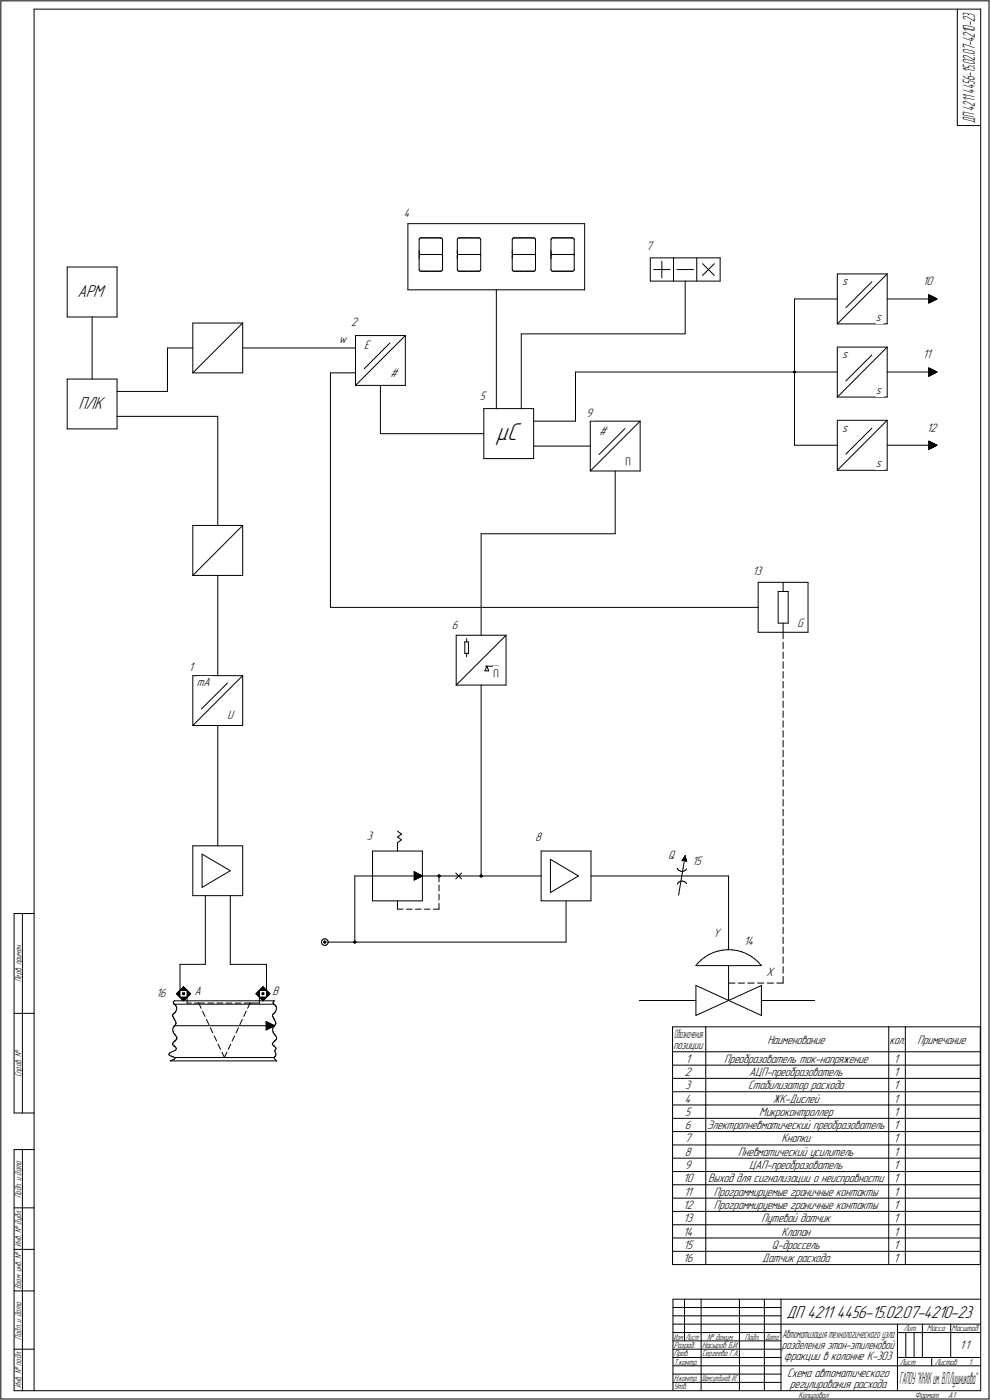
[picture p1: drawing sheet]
<svg xmlns="http://www.w3.org/2000/svg" width="595mm" height="842mm" viewBox="0 0 595 842" stroke-linecap="round" stroke-linejoin="round" font-family="sans-serif">
<defs><g id="words">
<text font-size="15.6" x="298" y="265">μC</text>
<g font-size="10.9">
<text x="47" y="178">АРМ</text>
<text x="47" y="246">ПЛК</text>
<text x="473" y="793">ДП 4211</text>
<text x="503" y="793">4456-15.02.07-4210-23</text>
</g>
<text font-size="10.5" x="586" y="74" transform="rotate(-90 586 74)">ДП42114456-15.02.07-4210-23</text>
<g font-size="10.4">
<text x="541" y="833">Г</text>
<text x="542" y="833">АПОУ&quot;КНХКим.В.П.Лушникова&quot;</text>
</g>
<g font-size="7.8">
<text x="243" y="130">4</text>
<text x="388" y="150">7</text>
<text x="506" y="172">s</text>
<text x="555" y="172">10</text>
<text x="211" y="196">2</text>
<text x="526" y="193">s</text>
<text x="204" y="207">w</text>
<text x="219" y="210">Е</text>
<text x="506" y="216">s</text>
<text x="555" y="216">11</text>
<text x="234" y="227">#</text>
<text x="526" y="237">s</text>
<text x="289" y="241">5</text>
<text x="352" y="251">9</text>
<text x="360" y="262">#</text>
<text x="506" y="260">s</text>
<text x="557" y="260">12</text>
<text x="526" y="281">s</text>
<text x="452" y="346">13</text>
<text x="479" y="377">G</text>
<text x="272" y="379">6</text>
<text x="113" y="403">1</text>
<text x="118" y="413">mA</text>
<text x="136" y="432">U</text>
<text x="221" y="505">3</text>
<text x="322" y="506">8</text>
<text x="402" y="517">Q</text>
<text x="416" y="520">15</text>
<text x="429" y="564">Y</text>
<text x="447" y="568">14</text>
<text x="461" y="587">X</text>
<text x="94" y="600">16</text>
<text x="117" y="598">A</text>
<text x="164" y="598">B</text>
<text x="461" y="628">Наименование</text>
<text x="535" y="628">кол.</text>
<text x="552" y="628">Примечание</text>
<text x="412" y="639">1</text>
<text x="435" y="639">Преобразователь ток-напряжение</text>
<text x="537" y="639">1</text>
<text x="412" y="647">2</text>
<text x="450" y="647">АЦП-преобразователь</text>
<text x="537" y="647">1</text>
<text x="412" y="655">3</text>
<text x="450" y="655">Стабилизатор расхода</text>
<text x="537" y="655">1</text>
<text x="412" y="663">4</text>
<text x="465" y="663">ЖК-Дислей</text>
<text x="537" y="663">1</text>
<text x="412" y="671">5</text>
<text x="456" y="671">Микроконтроллер</text>
<text x="537" y="671">1</text>
<text x="412" y="679">6</text>
<text x="425" y="679">Электропневматический преобразователь</text>
<text x="537" y="679">1</text>
<text x="412" y="687">7</text>
<text x="470" y="687">Кнопки</text>
<text x="537" y="687">1</text>
<text x="412" y="695">8</text>
<text x="444" y="695">Пневматический усилитель</text>
<text x="537" y="695">1</text>
<text x="412" y="703">9</text>
<text x="450" y="703">ЦАП-преобразователь</text>
<text x="537" y="703">1</text>
<text x="411" y="711">10</text>
<text x="426" y="711">Выход для сигнализации о неисправности</text>
<text x="537" y="711">1</text>
<text x="411" y="719">11</text>
<text x="429" y="719">Программируемые граничные контакты</text>
<text x="537" y="719">1</text>
<text x="411" y="727">12</text>
<text x="429" y="727">Программируемые граничные контакты</text>
<text x="537" y="727">1</text>
<text x="411" y="735">13</text>
<text x="458" y="735">Путевой датчик</text>
<text x="537" y="735">1</text>
<text x="411" y="743">14</text>
<text x="470" y="743">Клапан</text>
<text x="537" y="743">1</text>
<text x="411" y="751">15</text>
<text x="464" y="751">Q-дроссель</text>
<text x="537" y="751">1</text>
<text x="411" y="759">16</text>
<text x="458" y="759">Датчик расхода</text>
<text x="537" y="759">1</text>
<text x="577" y="812">1:1</text>
<text x="471" y="818">фракции в колонне К-303</text>
<text x="473" y="828">Схема автоматического</text>
<text x="475" y="835">регулирования расхода</text>
</g>
<g font-size="7.7">
<text x="405" y="631">позиции</text>
<text x="470" y="812">разделения этан-этиленовой</text>
</g>
<g font-size="7.5">
<text x="405" y="624">Обозначения</text>
<text x="470" y="805">Автоматизация технологического узла</text>
</g>
<g font-size="7.3">
<text x="379" y="275" transform="rotate(-180 379 275)">U</text>
<text x="300" y="403" transform="rotate(-180 300 403)">U</text>
</g>
<g font-size="5.4">
<text x="13" y="591" transform="rotate(-90 13 591)">Перв. примен.</text>
<text x="13" y="648" transform="rotate(-90 13 648)">Справ. №</text>
<text x="13" y="721" transform="rotate(-90 13 721)">Подп. и дата</text>
<text x="13" y="750" transform="rotate(-90 13 750)">Инв. № дубл.</text>
<text x="13" y="776" transform="rotate(-90 13 776)">Взам. инв. №</text>
<text x="543" y="801">Лит.</text>
<text x="557" y="801">Масса</text>
<text x="572" y="801">Масштаб</text>
<text x="13" y="806" transform="rotate(-90 13 806)">Подп. и дата</text>
<text x="425" y="806">№ докум.</text>
<text x="448" y="806">Подп.</text>
<text x="405" y="811">Разраб.</text>
<text x="405" y="816">Пров.</text>
<text x="422" y="811">Насыров Б.И.</text>
<text x="422" y="816">Сергеева Г.А.</text>
<text x="405" y="821">Т.контр.</text>
<text x="541" y="821">Лист</text>
<text x="562" y="821">Листов</text>
<text x="582" y="821">1</text>
<text x="405" y="831">Н.контр.</text>
<text x="13" y="835" transform="rotate(-90 13 835)">Инв. № подл.</text>
<text x="405" y="836">Утв.</text>
<text x="480" y="841">Копировал</text>
<text x="550" y="841">Формат</text>
<text x="570" y="841">A1</text>
</g>
<g font-size="5.3">
<text x="405" y="806">Изм.</text>
<text x="412" y="806">Лист</text>
<text x="460" y="806">Дата</text>
<text x="422" y="831">Шамсутдинов И.Г.</text>
</g>
</g></defs>
<g fill="none" stroke="#000" stroke-width=".6">
<path d="M1 1v841zM1 1h594zM20 6v831zM20 6h570zM575 6v70zM590 6v831zM595 1v841zM575 76h15zM245 135h106zM245 135v39zM351 135v39zM252 154v8z"/>
<path d="M252 144v9zM252 154v2zM252 151v2zM252 153h.1M252 144h.1M252 154h.1M252 143h1zM252 143v1zM252 153h14zM252 153h2zM253 143h5zM253 143h12z"/>
<path d="M259 143h6zM265 143h1zM266 143v1zM266 153h.1M266 154h.1M266 144h.1M266 144v9zM266 154v8zM275 154v8zM275 144v9zM275 154v2zM275 151v2z"/>
<path d="M275 153h.1M275 144h.1M275 154h.1M275 143h1zM275 143v1zM275 153h13zM275 153h2zM276 143h5zM276 143h12zM282 143h6zM288 143h.1M288 143l1 1z"/>
<path d="M289 153h.1M288 153h.1M289 154h.1M289 144h.1M289 144v9zM289 154v8zM308 154v8zM308 144v9zM308 154v2zM308 151v2zM308 153h.1M308 144h.1"/>
<path d="M308 154h.1M308 143h1zM308 143v1zM308 153h13zM308 153h2zM309 143h5zM309 143h12zM315 143h6zM321 143h.1M321 143l1 1zM322 153h.1M321 153h.1"/>
<path d="M322 144h.1M322 154h.1M322 144v9zM322 154v8zM331 154v8zM331 144v9zM331 154v2zM331 151v2zM331 153h.1M331 144h.1M331 153h1zM331 154h.1"/>
<path d="M332 143h.1M332 143l-1 1zM332 153h13zM332 153h1zM332 143h6zM332 143h12zM338 143h6zM344 143h1zM345 153h.1M345 143v1zM345 154h.1M345 144h.1"/>
<path d="M345 144v9zM345 154v8zM391 155v14zM391 155h42zM398 157v10zM405 155v14zM419 155v14zM422 159l7 7zM433 155v14zM40 161h30zM40 161v30zM70 161v30z"/>
<path d="M245 174h106zM252 162h.1M252 162v1zM252 163h1zM253 163h12zM253 163h5zM259 163h6zM265 163h1zM266 162v1zM266 162h.1M275 162h.1M275 162v1z"/>
<path d="M275 163h1zM276 163h12zM276 163h5zM282 163h6zM288 163h.1M289 162l-1 1zM289 162h.1M298 174v72zM308 162h.1M308 162v1zM308 163h1zM309 163h12z"/>
<path d="M309 163h5zM315 163h6zM321 163h.1M322 162l-1 1zM322 162h.1M331 162h.1M331 162l1 1zM332 163h.1M332 163h12zM332 163h6zM338 163h6zM344 163h1z"/>
<path d="M345 162v1zM345 162h.1M391 169h42zM393 162h10zM407 162h10zM412 169v32zM422 166l7-7zM478 180v66zM478 180h25zM503 165h30zM503 165v30zM533 165v30z"/>
<path d="M533 165l-30 30zM533 180h25zM558 177v5zM558 177l5 3zM40 191h30zM55 191v37zM116 194h30zM116 194v30zM146 194v30zM503 195h30zM509 185l15-15zM558 182l5-2z"/>
<path d="M101 209v26zM101 209h15zM146 209h68zM214 202h30zM214 202v30zM234 206l-15 16zM244 202v30zM313 201v45zM313 201h99zM503 209h30zM503 209v30zM533 209v30z"/>
<path d="M533 209l-30 30zM40 228h30zM40 228v30zM70 228v30zM70 235h31zM116 224h30zM116 224l30-30zM199 224h15zM199 224v141zM214 232h30zM214 232l30-30zM229 232v29z"/>
<path d="M346 224v29zM346 224h132zM477 224l1 1zM477 224l1-1zM477 224h1zM478 224h.1M477 224h.1M478 224h25zM478 223v1zM478 223l-1 1zM478 224v1zM503 239h30z"/>
<path d="M509 229l15-15zM533 224h25zM558 221v5zM558 226l5-2zM558 221l5 3zM40 258h30zM70 250h61zM131 250v66zM291 246h30zM291 246v30zM321 246v30zM321 253h25z"/>
<path d="M355 253h30zM355 253v30zM385 253v30zM478 246v22zM503 253h30zM503 253v30zM533 253v30zM533 253l-30 30zM229 261h62zM291 276h30zM321 268h34zM360 273l16-15z"/>
<path d="M478 268h25zM509 273l15-15zM533 268h25zM558 265v5zM558 270l5-2zM558 265l5 3zM355 283h30zM355 283l30-30zM370 283v38zM503 283h30zM116 316h30zM116 316v30z"/>
<path d="M146 316v30zM146 316l-30 30zM289 321v61zM289 321h81zM116 346h30zM131 346v60zM456 350h30zM456 350v30zM468 356h6zM468 356v19zM471 350v6zM474 356v19z"/>
<path d="M486 350v30zM199 365h257zM468 375h6zM471 375v5zM274 382h30zM274 382v30zM279 386h3zM279 393h3zM279 386v7zM281 393v2zM281 384v2zM282 386v7z"/>
<path d="M304 382v30zM304 382l-30 30zM456 380h30zM471 380v4zM471 386v4zM471 392v4zM471 398v4zM116 406h30zM116 406v30zM146 406v30zM274 412h30zM289 412v115z"/>
<path d="M292 404h2zM292 401h8zM293 401l1 3zM293 401l-1 3zM471 404v4zM471 410v4zM471 416v4zM116 436h30zM116 436l30-30zM121 426l16-15zM131 436v73zM471 422v4z"/>
<path d="M471 428v4zM471 434v3zM471 440v3zM471 445v4zM471 451v4zM471 457v4zM471 463v4zM471 469v4zM471 475v4zM239 500l2 2zM471 481v4zM471 487v4z"/>
<path d="M471 493v4zM471 499v4zM116 509h30zM116 509v30zM121 514v20zM121 514l17 10zM146 509v30zM224 512h30zM224 512v30zM239 507v5zM239 507l2-2zM239 503l2 2z"/>
<path d="M239 503l2-1zM254 512v30zM325 512h30zM325 512v30zM331 517v20zM331 517l17 10zM355 512v30zM410 518l1-1zM411 517l2 1zM412 515l-4 23zM412 515l1 3zM412 515l-2 3z"/>
<path d="M471 505v3zM471 510v4zM471 516v4zM116 539h30zM121 534l17-10zM123 539v41zM138 539v41zM213 527h112zM213 527v40zM249 524v5zM249 529l5-2zM249 524l5 3z"/>
<path d="M263 527l1 1zM263 527h1zM264 527h.1M264 538v3zM264 532v4zM264 527v3zM264 526v1zM264 526l-1 1zM264 526l1 1zM264 528l1-1zM274 525l3 4zM277 525l-3 4z"/>
<path d="M288 527l1 1zM289 527h.1M289 526l1 1zM289 526v1zM289 527h1zM289 526l-1 1zM289 528l1-1zM290 527h.1M331 537l17-10zM355 527h83zM407 522v1zM407 523l1 1z"/>
<path d="M407 531v1zM408 524h1zM408 531l1-1zM408 531h-1zM409 524h1zM409 530h1zM410 524h1zM410 530h1zM411 524l1-1zM411 530l1 1zM412 531h1zM413 523h-1z"/>
<path d="M438 527v44zM471 522v4zM471 528v4zM471 534v4zM8 549v120zM8 549h12zM13 549v120zM224 542h30zM239 542v5zM239 547h3zM244 547h4zM250 547h3z"/>
<path d="M255 547h3zM261 547h3zM264 543v4zM325 542h30zM340 542v25zM471 540v4zM471 546v4zM471 552v4zM471 558v4zM193 566v1zM193 567l1 1zM194 568h.1"/>
<path d="M194 565h.1M194 565l-1 1zM194 568l1 1zM194 565h1zM194 567h1zM195 567h.1M195 569h1zM195 566h.1M195 565h1zM195 566l1 1zM195 566v1zM195 567h1z"/>
<path d="M195 566l-1 1zM196 569v-1zM196 567h.1M196 565h1zM196 568h1zM197 565v1zM197 566v1zM197 567h143zM197 567v1zM197 567h.1M213 567v-1zM213 567h.1"/>
<path d="M214 567h.1M213 566h.1M213 566l1 1zM213 566v1zM213 567h1zM214 567h-1zM419 580l-1 1zM421 578l3-2zM421 578l-2 2zM424 576l2-2zM426 574l3-1zM429 573l3-1z"/>
<path d="M432 572l2-1zM434 571h3zM437 571h3zM440 571l3 1zM443 572l3 1zM446 573l3 1zM449 574l2 1zM451 575l3 2zM454 577l2 2zM456 579l2 2zM471 564v4zM471 570v4z"/>
<path d="M471 576v3zM106 598l4-4zM106 598l4 4zM108 580v16zM108 580h15zM108 596v4zM108 596h4zM108 600h4zM110 597h1zM110 597v1zM110 598h1zM110 598h.1"/>
<path d="M110 594l5 4zM111 597v1zM111 597h.1M112 600v3zM112 596v4zM115 598l-5 4zM138 580h22zM154 598l4-4zM154 598l4 4zM156 596v4zM156 596h4zM156 600h4z"/>
<path d="M156 600v3zM158 597h1zM158 597v1zM158 598h1zM158 597h.1M158 598h.1M158 594l4 4zM159 597v1zM160 596v4zM160 580v16zM162 598l-4 4zM418 581h40z"/>
<path d="M418 593v18zM418 593l40 18zM438 581v21zM438 591h4zM444 591h4zM450 591h3zM455 591h4zM458 593v18zM461 591h4zM467 591h4zM471 581v4zM471 587v4z"/>
<path d="M8 610h12zM104 611h.1M104 610v1zM104 620h.1M104 619v1zM104 612h.1M104 610h.1M104 603v1zM104 618v1zM104 603h.1M105 604h.1M104 618h.1"/>
<path d="M104 617h.1M105 613h.1M105 617h.1M105 602l-1 1zM105 602h.1M105 604h60zM105 610h.1M105 609h.1M105 617h60zM105 602h60zM105 613v1zM105 614h1z"/>
<path d="M105 605h.1M106 605h.1M106 614v1zM105 616h.1M106 616h.1M106 615h.1M106 608v1zM106 605v1zM106 607v1zM106 606v1zM112 603h3zM117 603h2z"/>
<path d="M119 603l2 3zM119 603h4zM122 608l1 3zM124 613l2 3zM125 603h3zM126 618l2 3zM130 603h4zM136 603h3zM141 603h4zM143 618l-1 3zM146 613l-2 3zM147 603h3z"/>
<path d="M148 608l-1 3zM150 603h6zM150 603l-1 3zM160 615v5zM160 620l5-3zM160 615l5 2zM164 611h.1M164 610v1zM164 620h.1M164 619v1zM164 612h.1M164 610h.1"/>
<path d="M164 603v1zM164 618v1zM164 612h1zM164 603h.1M164 618h.1M165 604h.1M165 617h.1M165 613h.1M165 610h.1M165 602l-1 1zM165 602h.1M165 609h.1"/>
<path d="M165 613v1zM165 614h1zM165 605h.1M166 605h.1M166 614v1zM166 616h.1M166 615h.1M166 608v1zM166 605v1zM166 607v1zM166 606v1zM384 602h34z"/>
<path d="M404 618h130zM404 618v15zM418 611l40-18zM424 618v15zM458 602h32zM534 618h10zM534 618v15zM544 618h45zM544 618v15zM589 618v15zM102 634h.1M102 635h.1"/>
<path d="M102 633h1zM102 633v1zM102 635h1zM102 638h64zM103 638h.1M103 638h1zM103 633l1-1zM103 635h.1M104 636h.1M104 628h.1M104 632h1zM104 638l1-1z"/>
<path d="M104 628v1zM104 629h.1M104 621h.1M104 627h.1M104 627h1zM105 629h.1M104 621l1 1zM104 636h1zM105 637h.1M105 627h.1M105 622h.1M105 636h60z"/>
<path d="M105 632h1zM105 626h.1M105 636v1zM105 630h.1M105 623h.1M105 630h1zM105 623h1zM106 626h.1M106 623v1zM106 630v1zM106 631v1zM106 631h.1"/>
<path d="M106 625h.1M106 624h.1M129 623l1 3zM131 628l2 3zM133 633l2 3zM136 633l-1 3zM139 628l-2 3zM141 623l-1 3zM164 628v1zM164 628h.1M164 629h.1M164 621h.1"/>
<path d="M164 621h1zM165 629h.1M164 627h.1M164 627h1zM165 621v1zM165 627h.1M165 622h.1M165 636v1zM165 632h1zM165 626h.1M165 632v1zM165 630h.1"/>
<path d="M165 636h.1M165 637h1zM165 623h.1M165 630h1zM165 635h.1M165 623h1zM165 633l1 1zM166 635h.1M166 637v1zM166 626h.1M166 623v1zM166 630v1z"/>
<path d="M166 634h.1M166 631v1zM166 634v1zM166 631h.1M166 625h.1M166 624h.1M166 638h.1M404 633v64zM404 633h130zM424 633v64zM534 633v8zM534 633h10z"/>
<path d="M544 633v8zM544 633h45zM589 633v64zM404 641h185zM404 649h185zM404 657h20zM424 657h165zM534 641v8zM534 649v8zM534 657v8zM544 641v8zM544 649v8z"/>
<path d="M544 657v8zM8 669h12zM404 665h20zM404 673h20zM424 665h165zM424 673h165zM534 665v8zM534 673v8zM544 665v8zM544 673v8zM8 691v146zM8 691h12z"/>
<path d="M13 691v146zM404 681h20zM404 689h20zM404 697h20zM404 697v64zM424 681h165zM424 689h165zM424 697h165zM424 697v64zM534 681v8zM534 689v8zM534 697v8z"/>
<path d="M544 681v8zM544 689v8zM544 697v8zM589 697v64zM404 705h20zM404 713h20zM424 705h165zM424 713h110zM534 705v56zM534 713h10zM544 705v56zM544 713h45z"/>
<path d="M8 727h12zM404 721h20zM404 729h20zM404 737h20zM424 721h110zM424 729h110zM424 737h110zM534 721h10zM534 729h10zM534 737h10zM544 721h45zM544 729h45z"/>
<path d="M544 737h45zM8 752h12zM404 745h20zM404 753h20zM424 745h110zM424 753h110zM534 745h10zM534 753h10zM544 745h45zM544 753h45zM8 776h12zM404 761h20z"/>
<path d="M424 761h165zM405 781h185zM405 791h64zM405 796h64zM405 781v56zM405 786h64zM411 781v26zM421 781v56zM444 781v56zM459 781v56zM469 781v56zM469 796h121z"/>
<path d="M539 796v41zM554 796v21zM571 796v21zM8 812h12zM405 812h64zM405 817h64zM405 802h64zM405 807h64zM539 802h15zM539 817h51zM544 802v15zM549 802v15z"/>
<path d="M554 802h36zM560 817v5zM8 837h12zM20 837h570zM405 822h64zM405 827h64zM405 832h64zM469 822h70zM539 822h51zM1 842h594z"/>
</g>
<g fill="#000" stroke="#000" stroke-width=".6">
<path d="M558 178h1zM558 178h1zM558 178h1zM558 178h1zM558 178h1zM558 178h2zM558 178h2zM558 178h2zM558 178h2zM558 178h2zM558 178h2zM558 178h3zM558 179h3zM558 179h3zM558 179h3zM558 179h3zM558 179h4zM558 179h4zM558 179h4zM558 179h4zM558 179h4zM558 179h4zM558 179h5zM558 179h5zM558 180h5zM558 180h5zM558 180h5zM558 180h5zM558 180h5zM558 180h5zM558 180h5zM558 180h5zM558 180h4zM558 180h4zM558 180h4zM558 181h4zM558 181h4zM558 181h4zM558 181h3zM558 181h3zM558 181h3zM558 181h3zM558 181h3zM558 181h3zM558 181h2zM558 181h2zM558 181h2zM558 182h2zM558 182h2zM558 182h2zM558 182h1zM558 182h1zM558 182h1zM558 182h1zM558 182h1z"/>
<path d="M558 221h1zM558 222h1zM558 222h1zM558 222h1zM558 222h1zM558 222h2zM558 222h2zM558 222h2zM558 222h2zM558 222h2zM558 222h2zM558 222h3zM558 223h3zM558 223h3zM558 223h3zM558 223h3zM558 223h3zM558 223h4zM558 223h4zM558 223h4zM558 223h4zM558 223h4zM558 223h4zM558 223h5zM558 224h5zM558 224h5zM558 224h5zM558 224h5zM558 224h5zM558 224h5zM558 224h5zM558 224h5zM558 224h5zM558 224h4zM558 224h4zM558 224h4zM558 225h4zM558 225h4zM558 225h4zM558 225h3zM558 225h3zM558 225h3zM558 225h3zM558 225h3zM558 225h2zM558 225h2zM558 225h2zM558 225h2zM558 226h2zM558 226h2zM558 226h1zM558 226h1zM558 226h1zM558 226h1zM558 226h1z"/>
<path d="M558 266h1zM558 266h1zM558 266h1zM558 266h1zM558 266h1zM558 266h2zM558 266h2zM558 266h2zM558 266h2zM558 266h2zM558 266h2zM558 266h3zM558 267h3zM558 267h3zM558 267h3zM558 267h3zM558 267h3zM558 267h4zM558 267h4zM558 267h4zM558 267h4zM558 267h4zM558 267h4zM558 267h5zM558 268h5zM558 268h5zM558 268h5zM558 268h5zM558 268h5zM558 268h5zM558 268h5zM558 268h5zM558 268h5zM558 268h4zM558 268h4zM558 268h4zM558 269h4zM558 269h4zM558 269h4zM558 269h3zM558 269h3zM558 269h3zM558 269h3zM558 269h3zM558 269h2zM558 269h2zM558 269h2zM558 269h2zM558 270h2zM558 270h2zM558 270h1zM558 270h1zM558 270h1zM558 270h1zM558 270h1z"/>
<path d="M411 515h1zM411 515h1zM411 516h1zM411 516h1zM411 516h1zM411 516h1zM411 516h1zM411 516h1zM411 516h1zM411 516h1zM411 516h1zM411 516h1zM411 516h1zM411 516h1zM411 517h1zM411 517h1zM411 517h1zM411 517h1zM411 517h1zM410 517h2zM410 517h2zM410 517h2zM410 517h3zM410 517h3zM410 517h1zM412 517h1zM410 517h1zM412 517h1zM410 518h1zM412 518h1zM412 518h1zM412 518h1zM412 518h1zM412 518h1z"/>
<path d="M249 525h1zM249 525h1zM249 525h1zM249 525h1zM249 525h1zM249 525h1zM249 525h2zM249 525h2zM249 525h2zM249 525h2zM249 526h2zM249 526h2zM249 526h3zM249 526h3zM249 526h3zM249 526h3zM249 526h3zM249 526h3zM249 526h4zM249 526h4zM249 526h4zM249 526h4zM249 527h4zM249 527h4zM249 527h5zM249 527h5zM249 527h5zM249 527h5zM249 527h5zM249 527h4zM249 527h4zM249 527h4zM249 527h4zM249 527h4zM249 528h4zM249 528h3zM249 528h3zM249 528h3zM249 528h3zM249 528h3zM249 528h3zM249 528h2zM249 528h2zM249 528h2zM249 528h2zM249 528h2zM249 529h2zM249 529h1zM249 529h1zM249 529h1zM249 529h1zM249 529h1zM249 529h1z"/>
<path d="M110 594h1zM110 594h1zM110 594h1zM110 594h1zM110 594h1zM110 594h1zM110 594h1zM109 594h2zM109 594h2zM109 595h2zM109 595h2zM109 595h3zM109 595h3zM109 595h3zM109 595h3zM109 595h3zM109 595h3zM109 595h3zM109 595h3zM108 595h4zM108 595h4zM108 596h4zM112 596h1zM112 596h1zM112 596h1zM112 596h1zM107 596h1zM112 596h1zM107 596h1zM112 596h1zM107 597h1zM112 597h1zM107 597h1zM112 597h1zM107 597h1zM112 597h2zM107 597h1zM112 597h2zM107 597h1zM112 597h2zM107 597h1zM112 597h2zM107 597h1zM112 597h2zM107 597h1zM112 597h2zM107 597h1zM112 597h2zM107 597h1zM112 597h2zM106 597h2zM112 597h2zM106 597h2zM112 597h2zM106 598h2zM112 598h2zM106 598h2zM112 598h2zM106 598h2zM112 598h3zM106 598h2zM112 598h2zM106 598h2zM112 598h2zM106 598h2zM112 598h2zM106 598h2zM112 598h2zM107 598h1zM112 598h2zM107 598h1zM112 598h2zM107 598h1zM112 598h2zM107 598h1zM112 598h2zM107 599h1zM112 599h2zM107 599h1zM112 599h2zM107 599h1zM112 599h2zM107 599h1zM112 599h2zM107 599h1zM112 599h1zM107 599h1zM112 599h1zM107 599h1zM112 599h1zM107 599h1zM112 599h1zM112 599h1zM112 599h1zM112 599h1zM112 599h1zM108 600h4zM108 600h4zM108 600h4zM108 600h4zM109 600h3zM109 600h3zM109 600h3zM109 600h3zM109 601h3zM109 601h3zM109 601h3zM109 601h3zM109 601h2zM109 601h2zM109 601h2zM109 601h2zM110 601h1zM110 601h1zM110 601h1zM110 601h1zM110 602h1zM110 602h1zM110 602h1z"/>
<path d="M158 594h1zM157 594h2zM157 594h2zM157 594h2zM157 594h2zM157 594h2zM157 595h2zM157 595h2zM157 595h2zM157 595h2zM157 595h2zM157 595h3zM157 595h3zM156 595h4zM156 595h4zM156 595h4zM156 595h4zM156 595h4zM156 596h4zM160 596h1zM155 596h1zM160 596h1zM155 596h1zM160 596h1zM155 596h1zM160 596h1zM155 596h1zM160 596h1zM155 596h1zM160 596h1zM155 597h1zM160 597h1zM155 597h1zM160 597h1zM155 597h1zM160 597h1zM155 597h1zM160 597h1zM155 597h1zM160 597h1zM155 597h1zM160 597h2zM155 597h1zM160 597h2zM154 597h2zM160 597h2zM154 597h2zM160 597h2zM154 597h2zM160 597h2zM154 597h2zM160 597h2zM154 597h2zM160 597h2zM154 598h2zM160 598h2zM154 598h2zM160 598h2zM154 598h2zM160 598h2zM154 598h2zM160 598h2zM154 598h2zM160 598h2zM154 598h2zM160 598h2zM154 598h2zM160 598h2zM154 598h2zM160 598h2zM154 598h2zM160 598h2zM154 598h2zM160 598h2zM155 598h1zM160 598h2zM155 599h1zM160 599h2zM155 599h1zM160 599h1zM155 599h1zM160 599h1zM155 599h1zM160 599h1zM155 599h1zM160 599h1zM155 599h1zM160 599h1zM155 599h1zM160 599h1zM155 599h1zM160 599h1zM155 599h1zM160 599h1zM155 599h1zM160 599h1zM155 599h1zM160 599h1zM160 599h1zM156 600h4zM156 600h4zM156 600h4zM156 600h4zM156 600h4zM156 600h4zM156 600h4zM157 600h3zM157 601h3zM157 601h2zM157 601h2zM157 601h2zM157 601h2zM157 601h2zM157 601h2zM157 601h2zM157 601h2zM157 601h2zM157 601h2zM158 601h1z"/>
<path d="M160 615h1zM160 615h1zM160 615h1zM160 615h1zM160 615h1zM160 615h1zM160 615h2zM160 615h2zM160 615h2zM160 616h2zM160 616h2zM160 616h2zM160 616h3zM160 616h3zM160 616h3zM160 616h3zM160 616h3zM160 616h3zM160 616h4zM160 616h4zM160 616h4zM160 617h4zM160 617h4zM160 617h4zM160 617h5zM160 617h5zM160 617h5zM160 617h5zM160 617h5zM160 617h5zM160 617h4zM160 617h4zM160 617h4zM160 618h4zM160 618h4zM160 618h3zM160 618h3zM160 618h3zM160 618h3zM160 618h3zM160 618h3zM160 618h2zM160 618h2zM160 618h2zM160 618h2zM160 619h2zM160 619h2zM160 619h1zM160 619h1zM160 619h1zM160 619h1zM160 619h1zM160 619h1z"/>
</g>
<g fill="#fff" stroke="#fff" stroke-width=".6">
<path d="M47 171h17zM47 171h17zM47 171h17zM47 171h17zM47 171h17zM47 171h17zM47 171h17zM47 171h17zM47 171h17zM47 171h17zM47 171h17zM47 172h17zM47 172h17zM47 172h17zM47 172h17zM47 172h17zM47 172h17zM47 172h17zM47 172h17zM47 172h17zM47 172h17zM47 172h17zM47 172h17zM47 173h17zM47 173h17zM47 173h17zM47 173h17zM47 173h17zM47 173h17zM47 173h17zM47 173h17zM47 173h17zM47 173h17zM47 173h17zM47 173h17zM47 174h17zM47 174h17zM47 174h17zM47 174h17zM47 174h17zM47 174h17zM47 174h17zM47 174h17zM47 174h17zM47 174h17zM47 174h17zM47 174h17zM47 175h17zM47 175h17zM47 175h17zM47 175h17zM47 175h17zM47 175h17zM47 175h17zM47 175h17zM47 175h17zM47 175h17zM47 175h17zM47 176h17zM47 176h17zM47 176h17zM47 176h17zM47 176h17zM47 176h17zM47 176h17zM47 176h17zM47 176h17zM47 176h17zM47 176h17zM47 176h17zM47 177h17zM47 177h17zM47 177h17zM47 177h17zM47 177h17zM47 177h17zM47 177h17zM47 177h17zM47 177h17zM47 177h17zM47 177h17zM47 177h17zM47 178h17zM47 178h17zM47 178h17zM47 178h17zM47 178h17zM47 178h17zM47 178h17zM47 178h17zM47 178h17zM47 178h17zM47 178h17zM47 178h17zM47 179h17zM47 179h17zM47 179h17zM47 179h17zM47 179h17zM47 179h17zM47 179h17zM47 179h17zM47 179h17zM47 179h17zM47 179h17zM47 179h17zM47 180h17zM47 180h17zM47 180h17zM47 180h17zM47 180h17zM47 180h17zM47 180h17zM47 180h17zM47 180h17zM47 180h17zM47 180h17zM47 181h17z"/>
<path d="M219 205h5zM219 205h5zM219 205h5zM219 205h5zM219 205h5zM219 205h5zM219 205h5zM219 205h5zM219 205h5zM219 205h5zM219 205h5zM219 205h5zM219 206h5zM219 206h5zM219 206h5zM219 206h5zM219 206h5zM219 206h5zM219 206h5zM219 206h5zM219 206h5zM219 206h5zM219 206h5zM219 207h5zM219 207h5zM219 207h5zM219 207h5zM219 207h5zM219 207h5zM219 207h5zM219 207h5zM219 207h5zM219 207h5zM219 207h5zM219 207h5zM219 208h5zM219 208h5zM219 208h5zM219 208h5zM219 208h5zM219 208h5zM219 208h5zM219 208h5zM219 208h5zM219 208h5zM219 208h5zM219 208h5zM219 209h5zM219 209h5zM219 209h5zM219 209h5zM219 209h5zM219 209h5zM219 209h5zM219 209h5zM219 209h5zM219 209h5zM219 209h5zM219 209h5zM219 210h5zM219 210h5zM219 210h5zM219 210h5zM219 210h5zM219 210h5zM219 210h5zM219 210h5zM219 210h5zM219 210h5zM219 210h5zM219 210h5zM219 211h5zM219 211h5zM219 211h5zM219 211h5zM219 211h5zM219 211h5zM219 211h5zM219 211h5zM219 211h5zM219 211h5zM219 211h5zM219 211h5zM219 212h5z"/>
<path d="M234 221h6zM234 221h6zM234 221h6zM234 222h6zM234 222h6zM234 222h6zM234 222h6zM234 222h6zM234 222h6zM234 222h6zM234 222h6zM234 222h6zM234 222h6zM234 222h6zM234 223h6zM234 223h6zM234 223h6zM234 223h6zM234 223h6zM234 223h6zM234 223h6zM234 223h6zM234 223h6zM234 223h6zM234 223h6zM234 223h6zM234 224h6zM234 224h6zM234 224h6zM234 224h6zM234 224h6zM234 224h6zM234 224h6zM234 224h6zM234 224h6zM234 224h6zM234 224h6zM234 224h6zM234 225h6zM234 225h6zM234 225h6zM234 225h6zM234 225h6zM234 225h6zM234 225h6zM234 225h6zM234 225h6zM234 225h6zM234 225h6zM234 225h6zM234 226h6zM234 226h6zM234 226h6zM234 226h6zM234 226h6zM234 226h6zM234 226h6zM234 226h6zM234 226h6zM234 226h6zM234 226h6zM234 226h6zM234 227h6zM234 227h6zM234 227h6zM234 227h6zM234 227h6zM234 227h6zM234 227h6zM234 227h6zM234 227h6zM234 227h6zM234 227h6zM234 227h6zM234 228h6zM234 228h6zM234 228h6zM234 228h6zM234 228h6zM234 228h6zM234 228h6zM234 228h6zM234 228h6zM234 228h6z"/>
<path d="M506 210h5zM506 210h5zM506 210h5zM506 210h5zM506 210h5zM506 210h5zM506 210h5zM506 211h5zM506 211h5zM506 211h5zM506 211h5zM506 211h5zM506 211h5zM506 211h5zM506 211h5zM506 211h5zM506 211h5zM506 211h5zM506 211h5zM506 212h5zM506 212h5zM506 212h5zM506 212h5zM506 212h5zM506 212h5zM506 212h5zM506 212h5zM506 212h5zM506 212h5zM506 212h5zM506 213h5zM506 213h5zM506 213h5zM506 213h5zM506 213h5zM506 213h5zM506 213h5zM506 213h5zM506 213h5zM506 213h5zM506 213h5zM506 213h5zM506 214h5zM506 214h5zM506 214h5zM506 214h5zM506 214h5zM506 214h5zM506 214h5zM506 214h5zM506 214h5zM506 214h5zM506 214h5zM506 214h5zM506 215h5zM506 215h5zM506 215h5zM506 215h5zM506 215h5zM506 215h5zM506 215h5zM506 215h5zM506 215h5zM506 215h5zM506 215h5zM506 215h5zM506 216h5zM506 216h5zM506 216h5zM506 216h5zM506 216h5zM506 216h5zM506 216h5zM506 216h5zM506 216h5zM506 216h5zM506 216h5zM506 216h5zM506 217h5zM506 217h5zM506 217h5zM506 217h5zM506 217h5zM506 217h5z"/>
<path d="M526 231h5zM526 231h5zM526 231h5zM526 231h5zM526 232h5zM526 232h5zM526 232h5zM526 232h5zM526 232h5zM526 232h5zM526 232h5zM526 232h5zM526 232h5zM526 232h5zM526 232h5zM526 232h5zM526 233h5zM526 233h5zM526 233h5zM526 233h5zM526 233h5zM526 233h5zM526 233h5zM526 233h5zM526 233h5zM526 233h5zM526 233h5zM526 234h5zM526 234h5zM526 234h5zM526 234h5zM526 234h5zM526 234h5zM526 234h5zM526 234h5zM526 234h5zM526 234h5zM526 234h5zM526 234h5zM526 235h5zM526 235h5zM526 235h5zM526 235h5zM526 235h5zM526 235h5zM526 235h5zM526 235h5zM526 235h5zM526 235h5zM526 235h5zM526 235h5zM526 236h5zM526 236h5zM526 236h5zM526 236h5zM526 236h5zM526 236h5zM526 236h5zM526 236h5zM526 236h5zM526 236h5zM526 236h5zM526 236h5zM526 237h5zM526 237h5zM526 237h5zM526 237h5zM526 237h5zM526 237h5zM526 237h5zM526 237h5zM526 237h5zM526 237h5zM526 237h5zM526 237h5zM526 238h5zM526 238h5zM526 238h5zM526 238h5zM526 238h5zM526 238h5zM526 238h5zM526 238h5zM526 238h5zM526 238h5z"/>
<path d="M506 254h5zM506 254h5zM506 254h5zM506 254h5zM506 254h5zM506 254h5zM506 255h5zM506 255h5zM506 255h5zM506 255h5zM506 255h5zM506 255h5zM506 255h5zM506 255h5zM506 255h5zM506 255h5zM506 255h5zM506 255h5zM506 256h5zM506 256h5zM506 256h5zM506 256h5zM506 256h5zM506 256h5zM506 256h5zM506 256h5zM506 256h5zM506 256h5zM506 256h5zM506 256h5zM506 257h5zM506 257h5zM506 257h5zM506 257h5zM506 257h5zM506 257h5zM506 257h5zM506 257h5zM506 257h5zM506 257h5zM506 257h5zM506 257h5zM506 258h5zM506 258h5zM506 258h5zM506 258h5zM506 258h5zM506 258h5zM506 258h5zM506 258h5zM506 258h5zM506 258h5zM506 258h5zM506 258h5zM506 259h5zM506 259h5zM506 259h5zM506 259h5zM506 259h5zM506 259h5zM506 259h5zM506 259h5zM506 259h5zM506 259h5zM506 259h5zM506 260h5zM506 260h5zM506 260h5zM506 260h5zM506 260h5zM506 260h5zM506 260h5zM506 260h5zM506 260h5zM506 260h5zM506 260h5zM506 260h5zM506 261h5zM506 261h5zM506 261h5zM506 261h5zM506 261h5zM506 261h5zM506 261h5z"/>
<path d="M526 275h5zM526 275h5zM526 275h5zM526 276h5zM526 276h5zM526 276h5zM526 276h5zM526 276h5zM526 276h5zM526 276h5zM526 276h5zM526 276h5zM526 276h5zM526 276h5zM526 276h5zM526 277h5zM526 277h5zM526 277h5zM526 277h5zM526 277h5zM526 277h5zM526 277h5zM526 277h5zM526 277h5zM526 277h5zM526 277h5zM526 277h5zM526 278h5zM526 278h5zM526 278h5zM526 278h5zM526 278h5zM526 278h5zM526 278h5zM526 278h5zM526 278h5zM526 278h5zM526 278h5zM526 278h5zM526 279h5zM526 279h5zM526 279h5zM526 279h5zM526 279h5zM526 279h5zM526 279h5zM526 279h5zM526 279h5zM526 279h5zM526 279h5zM526 279h5zM526 280h5zM526 280h5zM526 280h5zM526 280h5zM526 280h5zM526 280h5zM526 280h5zM526 280h5zM526 280h5zM526 280h5zM526 280h5zM526 281h5zM526 281h5zM526 281h5zM526 281h5zM526 281h5zM526 281h5zM526 281h5zM526 281h5zM526 281h5zM526 281h5zM526 281h5zM526 281h5zM526 282h5zM526 282h5zM526 282h5zM526 282h5zM526 282h5zM526 282h5zM526 282h5zM526 282h5zM526 282h5zM526 282h5z"/>
<path d="M360 256h6zM360 256h6zM360 256h6zM360 256h6zM360 256h6zM360 256h6zM360 257h6zM360 257h6zM360 257h6zM360 257h6zM360 257h6zM360 257h6zM360 257h6zM360 257h6zM360 257h6zM360 257h6zM360 257h6zM360 257h6zM360 258h6zM360 258h6zM360 258h6zM360 258h6zM360 258h6zM360 258h6zM360 258h6zM360 258h6zM360 258h6zM360 258h6zM360 258h6zM360 258h6zM360 259h6zM360 259h6zM360 259h6zM360 259h6zM360 259h6zM360 259h6zM360 259h6zM360 259h6zM360 259h6zM360 259h6zM360 259h6zM360 260h6zM360 260h6zM360 260h6zM360 260h6zM360 260h6zM360 260h6zM360 260h6zM360 260h6zM360 260h6zM360 260h6zM360 260h6zM360 260h6zM360 261h6zM360 261h6zM360 261h6zM360 261h6zM360 261h6zM360 261h6zM360 261h6zM360 261h6zM360 261h6zM360 261h6zM360 261h6zM360 261h6zM360 262h6zM360 262h6zM360 262h6zM360 262h6zM360 262h6zM360 262h6zM360 262h6zM360 262h6zM360 262h6zM360 262h6zM360 262h6zM360 262h6zM360 263h6zM360 263h6zM360 263h6zM360 263h6zM360 263h6zM360 263h6zM360 263h6z"/>
<path d="M376 273h3zM376 273h3zM376 274h3zM376 274h3zM376 274h3zM376 274h3zM376 274h3zM376 274h3zM376 274h3zM376 274h3zM376 274h3zM376 274h3zM376 274h3zM376 274h3zM376 275h3zM376 275h3zM376 275h3zM376 275h3zM376 275h3zM376 275h3zM376 275h3zM376 275h3zM376 275h3zM376 275h3zM376 275h3zM376 276h3zM376 276h3zM376 276h3zM376 276h3zM376 276h3zM376 276h3zM376 276h3zM376 276h3zM376 276h3zM376 276h3zM376 276h3zM376 276h3zM376 277h3zM376 277h3zM376 277h3zM376 277h3zM376 277h3zM376 277h3zM376 277h3zM376 277h3zM376 277h3zM376 277h3zM376 277h3zM376 277h3zM376 278h3zM376 278h3zM376 278h3zM376 278h3zM376 278h3zM376 278h3zM376 278h3zM376 278h3zM376 278h3zM376 278h3zM376 278h3zM376 278h3zM376 279h3zM376 279h3zM376 279h3zM376 279h3zM376 279h3zM376 279h3zM376 279h3zM376 279h3zM376 279h3zM376 279h3zM376 279h3zM376 279h3zM376 280h3zM376 280h3zM376 280h3zM376 280h3zM376 280h3zM376 280h3zM376 280h3zM376 280h3zM376 280h3zM376 280h3zM376 280h3zM376 281h3z"/>
<path d="M479 371h5zM479 371h5zM479 371h5zM479 372h5zM479 372h5zM479 372h5zM479 372h5zM479 372h5zM479 372h5zM479 372h5zM479 372h5zM479 372h5zM479 372h5zM479 372h5zM479 372h5zM479 373h5zM479 373h5zM479 373h5zM479 373h5zM479 373h5zM479 373h5zM479 373h5zM479 373h5zM479 373h5zM479 373h5zM479 373h5zM479 373h5zM479 374h5zM479 374h5zM479 374h5zM479 374h5zM479 374h5zM479 374h5zM479 374h5zM479 374h5zM479 374h5zM479 374h5zM479 374h5zM479 374h5zM479 375h5zM479 375h5zM479 375h5zM479 375h5zM479 375h5zM479 375h5zM479 375h5zM479 375h5zM479 375h5zM479 375h5zM479 375h5zM479 375h5zM479 376h5zM479 376h5zM479 376h5zM479 376h5zM479 376h5zM479 376h5zM479 376h5zM479 376h5zM479 376h5zM479 376h5zM479 376h5zM479 377h5zM479 377h5zM479 377h5zM479 377h5zM479 377h5zM479 377h5zM479 377h5zM479 377h5zM479 377h5zM479 377h5zM479 377h5zM479 377h5zM479 378h5zM479 378h5zM479 378h5zM479 378h5zM479 378h5zM479 378h5zM479 378h5zM479 378h5zM479 378h5zM479 378h5z"/>
<path d="M297 401h3zM297 401h3zM297 401h3zM297 401h3zM297 401h3zM297 401h3zM297 402h3zM297 402h3zM297 402h3zM297 402h3zM297 402h3zM297 402h3zM297 402h3zM297 402h3zM297 402h3zM297 402h3zM297 402h3zM297 403h3zM297 403h3zM297 403h3zM297 403h3zM297 403h3zM297 403h3zM297 403h3zM297 403h3zM297 403h3zM297 403h3zM297 403h3zM297 403h3zM297 404h3zM297 404h3zM297 404h3zM297 404h3zM297 404h3zM297 404h3zM297 404h3zM297 404h3zM297 404h3zM297 404h3zM297 404h3zM297 404h3zM297 405h3zM297 405h3zM297 405h3zM297 405h3zM297 405h3zM297 405h3zM297 405h3zM297 405h3zM297 405h3zM297 405h3zM297 405h3zM297 405h3zM297 406h3zM297 406h3zM297 406h3zM297 406h3zM297 406h3zM297 406h3zM297 406h3zM297 406h3zM297 406h3zM297 406h3zM297 406h3zM297 406h3zM297 407h3zM297 407h3zM297 407h3zM297 407h3zM297 407h3zM297 407h3zM297 407h3zM297 407h3zM297 407h3zM297 407h3zM297 407h3zM297 408h3zM297 408h3zM297 408h3zM297 408h3zM297 408h3zM297 408h3zM297 408h3zM297 408h3zM297 408h3z"/>
<path d="M506 166h5zM506 166h5zM506 166h5zM506 166h5zM506 166h5zM506 166h5zM506 166h5zM506 167h5zM506 167h5zM506 167h5zM506 167h5zM506 167h5zM506 167h5zM506 167h5zM506 167h5zM506 167h5zM506 167h5zM506 167h5zM506 167h5zM506 168h5zM506 168h5zM506 168h5zM506 168h5zM506 168h5zM506 168h5zM506 168h5zM506 168h5zM506 168h5zM506 168h5zM506 168h5zM506 168h5zM506 169h5zM506 169h5zM506 169h5zM506 169h5zM506 169h5zM506 169h5zM506 169h5zM506 169h5zM506 169h5zM506 169h5zM506 169h5zM506 170h5zM506 170h5zM506 170h5zM506 170h5zM506 170h5zM506 170h5zM506 170h5zM506 170h5zM506 170h5zM506 170h5zM506 170h5zM506 170h5zM506 171h5zM506 171h5zM506 171h5zM506 171h5zM506 171h5zM506 171h5zM506 171h5zM506 171h5zM506 171h5zM506 171h5zM506 171h5zM506 171h5zM506 172h5zM506 172h5zM506 172h5zM506 172h5zM506 172h5zM506 172h5zM506 172h5zM506 172h5zM506 172h5zM506 172h5zM506 172h5zM506 172h5zM506 173h5zM506 173h5zM506 173h5zM506 173h5zM506 173h5zM506 173h5z"/>
<path d="M526 187h5zM526 187h5zM526 187h5zM526 187h5zM526 188h5zM526 188h5zM526 188h5zM526 188h5zM526 188h5zM526 188h5zM526 188h5zM526 188h5zM526 188h5zM526 188h5zM526 188h5zM526 188h5zM526 189h5zM526 189h5zM526 189h5zM526 189h5zM526 189h5zM526 189h5zM526 189h5zM526 189h5zM526 189h5zM526 189h5zM526 189h5zM526 189h5zM526 190h5zM526 190h5zM526 190h5zM526 190h5zM526 190h5zM526 190h5zM526 190h5zM526 190h5zM526 190h5zM526 190h5zM526 190h5zM526 190h5zM526 191h5zM526 191h5zM526 191h5zM526 191h5zM526 191h5zM526 191h5zM526 191h5zM526 191h5zM526 191h5zM526 191h5zM526 191h5zM526 192h5zM526 192h5zM526 192h5zM526 192h5zM526 192h5zM526 192h5zM526 192h5zM526 192h5zM526 192h5zM526 192h5zM526 192h5zM526 192h5zM526 193h5zM526 193h5zM526 193h5zM526 193h5zM526 193h5zM526 193h5zM526 193h5zM526 193h5zM526 193h5zM526 193h5zM526 193h5zM526 193h5zM526 194h5zM526 194h5zM526 194h5zM526 194h5zM526 194h5zM526 194h5zM526 194h5zM526 194h5zM526 194h5zM526 194h5z"/>
<path d="M136 427h5zM136 427h5zM136 427h5zM136 427h5zM136 427h5zM136 427h5zM136 427h5zM136 427h5zM136 427h5zM136 427h5zM136 427h5zM136 428h5zM136 428h5zM136 428h5zM136 428h5zM136 428h5zM136 428h5zM136 428h5zM136 428h5zM136 428h5zM136 428h5zM136 428h5zM136 428h5zM136 429h5zM136 429h5zM136 429h5zM136 429h5zM136 429h5zM136 429h5zM136 429h5zM136 429h5zM136 429h5zM136 429h5zM136 429h5zM136 430h5zM136 430h5zM136 430h5zM136 430h5zM136 430h5zM136 430h5zM136 430h5zM136 430h5zM136 430h5zM136 430h5zM136 430h5zM136 430h5zM136 431h5zM136 431h5zM136 431h5zM136 431h5zM136 431h5zM136 431h5zM136 431h5zM136 431h5zM136 431h5zM136 431h5zM136 431h5zM136 431h5zM136 432h5zM136 432h5zM136 432h5zM136 432h5zM136 432h5zM136 432h5zM136 432h5zM136 432h5zM136 432h5zM136 432h5zM136 432h5zM136 432h5zM136 433h5zM136 433h5zM136 433h5zM136 433h5zM136 433h5zM136 433h5zM136 433h5zM136 433h5zM136 433h5zM136 433h5zM136 433h5zM136 433h5zM136 434h5zM136 434h5z"/>
<path d="M118 407h10zM118 407h10zM118 407h10zM118 408h10zM118 408h10zM118 408h10zM118 408h10zM118 408h10zM118 408h10zM118 408h10zM118 408h10zM118 408h10zM118 408h10zM118 408h10zM118 408h10zM118 409h10zM118 409h10zM118 409h10zM118 409h10zM118 409h10zM118 409h10zM118 409h10zM118 409h10zM118 409h10zM118 409h10zM118 409h10zM118 409h10zM118 410h10zM118 410h10zM118 410h10zM118 410h10zM118 410h10zM118 410h10zM118 410h10zM118 410h10zM118 410h10zM118 410h10zM118 410h10zM118 410h10zM118 411h10zM118 411h10zM118 411h10zM118 411h10zM118 411h10zM118 411h10zM118 411h10zM118 411h10zM118 411h10zM118 411h10zM118 411h10zM118 411h10zM118 412h10zM118 412h10zM118 412h10zM118 412h10zM118 412h10zM118 412h10zM118 412h10zM118 412h10zM118 412h10zM118 412h10zM118 412h10zM118 412h10zM118 413h10zM118 413h10zM118 413h10zM118 413h10zM118 413h10zM118 413h10zM118 413h10zM118 413h10zM118 413h10zM118 413h10zM118 413h10zM118 414h10zM118 414h10zM118 414h10zM118 414h10zM118 414h10zM118 414h10zM118 414h10zM118 414h10zM118 414h10zM118 414h10zM118 414h10z"/>
<path d="M47 238h17zM47 238h17zM47 238h17zM47 238h17zM47 238h17zM47 238h17zM47 239h17zM47 239h17zM47 239h17zM47 239h17zM47 239h17zM47 239h17zM47 239h17zM47 239h17zM47 239h17zM47 239h17zM47 239h17zM47 239h17zM47 240h17zM47 240h17zM47 240h17zM47 240h17zM47 240h17zM47 240h17zM47 240h17zM47 240h17zM47 240h17zM47 240h17zM47 240h17zM47 240h17zM47 241h17zM47 241h17zM47 241h17zM47 241h17zM47 241h17zM47 241h17zM47 241h17zM47 241h17zM47 241h17zM47 241h17zM47 241h17zM47 241h17zM47 242h17zM47 242h17zM47 242h17zM47 242h17zM47 242h17zM47 242h17zM47 242h17zM47 242h17zM47 242h17zM47 242h17zM47 242h17zM47 242h17zM47 243h17zM47 243h17zM47 243h17zM47 243h17zM47 243h17zM47 243h17zM47 243h17zM47 243h17zM47 243h17zM47 243h17zM47 243h17zM47 244h17zM47 244h17zM47 244h17zM47 244h17zM47 244h17zM47 244h17zM47 244h17zM47 244h17zM47 244h17zM47 244h17zM47 244h17zM47 244h17zM47 245h17zM47 245h17zM47 245h17zM47 245h17zM47 245h17zM47 245h17zM47 245h17zM47 245h17zM47 245h17zM47 245h17zM47 245h17zM47 245h17zM47 246h17zM47 246h17zM47 246h17zM47 246h17zM47 246h17zM47 246h17zM47 246h17zM47 246h17zM47 246h17zM47 246h17zM47 246h17zM47 246h17zM47 247h17zM47 247h17zM47 247h17zM47 247h17zM47 247h17zM47 247h17zM47 247h17zM47 247h17zM47 247h17zM47 247h17zM47 247h17zM47 247h17zM47 248h17zM47 248h17zM47 248h17zM47 248h17zM47 248h17z"/>
<path d="M298 253h16zM298 253h16zM298 253h16zM298 254h16zM298 254h16zM298 254h16zM298 254h16zM298 254h16zM298 254h16zM298 254h16zM298 254h16zM298 254h16zM298 254h16zM298 254h16zM298 255h16zM298 255h16zM298 255h16zM298 255h16zM298 255h16zM298 255h16zM298 255h16zM298 255h16zM298 255h16zM298 255h16zM298 255h16zM298 255h16zM298 256h16zM298 256h16zM298 256h16zM298 256h16zM298 256h16zM298 256h16zM298 256h16zM298 256h16zM298 256h16zM298 256h16zM298 256h16zM298 256h16zM298 257h16zM298 257h16zM298 257h16zM298 257h16zM298 257h16zM298 257h16zM298 257h16zM298 257h16zM298 257h16zM298 257h16zM298 257h16zM298 257h16zM298 258h16zM298 258h16zM298 258h16zM298 258h16zM298 258h16zM298 258h16zM298 258h16zM298 258h16zM298 258h16zM298 258h16zM298 258h16zM298 258h16zM298 259h16zM298 259h16zM298 259h16zM298 259h16zM298 259h16zM298 259h16zM298 259h16zM298 259h16zM298 259h16zM298 259h16zM298 259h16zM298 260h16zM298 260h16zM298 260h16zM298 260h16zM298 260h16zM298 260h16zM298 260h16zM298 260h16zM298 260h16zM298 260h16zM298 260h16zM298 260h16zM298 261h16zM298 261h16zM298 261h16zM298 261h16zM298 261h16zM298 261h16zM298 261h16zM298 261h16zM298 261h16zM298 261h16zM298 261h16zM298 261h16zM298 262h16zM298 262h16zM298 262h16zM298 262h16zM298 262h16zM298 262h16zM298 262h16zM298 262h16zM298 262h16zM298 262h16zM298 262h16zM298 262h16zM298 263h16zM298 263h16zM298 263h16zM298 263h16zM298 263h16zM298 263h16zM298 263h16zM298 263h16zM298 263h16zM298 263h16zM298 263h16zM298 263h16zM298 264h16zM298 264h16zM298 264h16zM298 264h16zM298 264h16zM298 264h16zM298 264h16zM298 264h16zM298 264h16zM298 264h16zM298 264h16zM298 264h16zM298 265h16zM298 265h16zM298 265h16zM298 265h16zM298 265h16zM298 265h16zM298 265h16zM298 265h16zM298 265h16zM298 265h16zM298 265h16zM298 266h16zM298 266h16zM298 266h16zM298 266h16zM298 266h16zM298 266h16zM298 266h16zM298 266h16zM298 266h16zM298 266h16zM298 266h16zM298 266h16zM298 267h16zM298 267h16zM298 267h16zM298 267h16zM298 267h16zM298 267h16zM298 267h16zM298 267h16zM298 267h16zM298 267h16zM298 267h16zM298 267h16zM298 268h16zM298 268h16zM298 268h16zM298 268h16zM298 268h16zM298 268h16z"/>
<path d="M447 563h7zM447 563h7zM447 563h7zM447 563h7zM447 563h7zM447 563h7zM447 563h7zM447 563h7zM447 564h7zM447 564h7zM447 564h7zM447 564h7zM447 564h7zM447 564h7zM447 564h7zM447 564h7zM447 564h7zM447 564h7zM447 564h7zM447 564h7zM447 565h7zM447 565h7zM447 565h7zM447 565h7zM447 565h7zM447 565h7zM447 565h7zM447 565h7zM447 565h7zM447 565h7zM447 565h7zM447 565h7zM447 566h7zM447 566h7zM447 566h7zM447 566h7zM447 566h7zM447 566h7zM447 566h7zM447 566h7zM447 566h7zM447 566h7zM447 566h7zM447 567h7zM447 567h7zM447 567h7zM447 567h7zM447 567h7zM447 567h7zM447 567h7zM447 567h7zM447 567h7zM447 567h7zM447 567h7zM447 567h7zM447 568h7zM447 568h7zM447 568h7zM447 568h7zM447 568h7zM447 568h7zM447 568h7zM447 568h7zM447 568h7zM447 568h7zM447 568h7zM447 568h7zM447 569h7zM447 569h7zM447 569h7zM447 569h7zM447 569h7zM447 569h7zM447 569h7zM447 569h7zM447 569h7zM447 569h7zM447 569h7zM447 569h7zM447 570h7zM447 570h7zM447 570h7zM447 570h7zM447 570h7z"/>
<path d="M429 558h5zM429 558h5zM429 558h5zM429 558h5zM429 558h5zM429 559h5zM429 559h5zM429 559h5zM429 559h5zM429 559h5zM429 559h5zM429 559h5zM429 559h5zM429 559h5zM429 559h5zM429 559h5zM429 559h5zM429 560h5zM429 560h5zM429 560h5zM429 560h5zM429 560h5zM429 560h5zM429 560h5zM429 560h5zM429 560h5zM429 560h5zM429 560h5zM429 560h5zM429 561h5zM429 561h5zM429 561h5zM429 561h5zM429 561h5zM429 561h5zM429 561h5zM429 561h5zM429 561h5zM429 561h5zM429 561h5zM429 562h5zM429 562h5zM429 562h5zM429 562h5zM429 562h5zM429 562h5zM429 562h5zM429 562h5zM429 562h5zM429 562h5zM429 562h5zM429 562h5zM429 563h5zM429 563h5zM429 563h5zM429 563h5zM429 563h5zM429 563h5zM429 563h5zM429 563h5zM429 563h5zM429 563h5zM429 563h5zM429 563h5zM429 564h5zM429 564h5zM429 564h5zM429 564h5zM429 564h5zM429 564h5zM429 564h5zM429 564h5zM429 564h5zM429 564h5zM429 564h5zM429 564h5zM429 565h5zM429 565h5zM429 565h5zM429 565h5zM429 565h5zM429 565h5zM429 565h5zM429 565h5z"/>
<path d="M416 515h7zM416 515h7zM416 515h7zM416 515h7zM416 515h7zM416 515h7zM416 515h7zM416 515h7zM416 515h7zM416 515h7zM416 516h7zM416 516h7zM416 516h7zM416 516h7zM416 516h7zM416 516h7zM416 516h7zM416 516h7zM416 516h7zM416 516h7zM416 516h7zM416 516h7zM416 517h7zM416 517h7zM416 517h7zM416 517h7zM416 517h7zM416 517h7zM416 517h7zM416 517h7zM416 517h7zM416 517h7zM416 517h7zM416 517h7zM416 518h7zM416 518h7zM416 518h7zM416 518h7zM416 518h7zM416 518h7zM416 518h7zM416 518h7zM416 518h7zM416 518h7zM416 518h7zM416 518h7zM416 519h7zM416 519h7zM416 519h7zM416 519h7zM416 519h7zM416 519h7zM416 519h7zM416 519h7zM416 519h7zM416 519h7zM416 519h7zM416 520h7zM416 520h7zM416 520h7zM416 520h7zM416 520h7zM416 520h7zM416 520h7zM416 520h7zM416 520h7zM416 520h7zM416 520h7zM416 520h7zM416 521h7zM416 521h7zM416 521h7zM416 521h7zM416 521h7zM416 521h7zM416 521h7zM416 521h7zM416 521h7zM416 521h7zM416 521h7zM416 521h7zM416 522h7zM416 522h7zM416 522h7z"/>
<path d="M452 340h7zM452 341h7zM452 341h7zM452 341h7zM452 341h7zM452 341h7zM452 341h7zM452 341h7zM452 341h7zM452 341h7zM452 341h7zM452 341h7zM452 341h7zM452 342h7zM452 342h7zM452 342h7zM452 342h7zM452 342h7zM452 342h7zM452 342h7zM452 342h7zM452 342h7zM452 342h7zM452 342h7zM452 342h7zM452 343h7zM452 343h7zM452 343h7zM452 343h7zM452 343h7zM452 343h7zM452 343h7zM452 343h7zM452 343h7zM452 343h7zM452 343h7zM452 343h7zM452 344h7zM452 344h7zM452 344h7zM452 344h7zM452 344h7zM452 344h7zM452 344h7zM452 344h7zM452 344h7zM452 344h7zM452 344h7zM452 345h7zM452 345h7zM452 345h7zM452 345h7zM452 345h7zM452 345h7zM452 345h7zM452 345h7zM452 345h7zM452 345h7zM452 345h7zM452 345h7zM452 346h7zM452 346h7zM452 346h7zM452 346h7zM452 346h7zM452 346h7zM452 346h7zM452 346h7zM452 346h7zM452 346h7zM452 346h7zM452 346h7zM452 347h7zM452 347h7zM452 347h7zM452 347h7zM452 347h7zM452 347h7zM452 347h7zM452 347h7zM452 347h7zM452 347h7zM452 347h7zM452 347h7zM452 348h7z"/>
<path d="M211 191h5zM211 191h5zM211 191h5zM211 191h5zM211 191h5zM211 191h5zM211 191h5zM211 191h5zM211 191h5zM211 192h5zM211 192h5zM211 192h5zM211 192h5zM211 192h5zM211 192h5zM211 192h5zM211 192h5zM211 192h5zM211 192h5zM211 192h5zM211 192h5zM211 193h5zM211 193h5zM211 193h5zM211 193h5zM211 193h5zM211 193h5zM211 193h5zM211 193h5zM211 193h5zM211 193h5zM211 193h5zM211 193h5zM211 194h5zM211 194h5zM211 194h5zM211 194h5zM211 194h5zM211 194h5zM211 194h5zM211 194h5zM211 194h5zM211 194h5zM211 194h5zM211 194h5zM211 195h5zM211 195h5zM211 195h5zM211 195h5zM211 195h5zM211 195h5zM211 195h5zM211 195h5zM211 195h5zM211 195h5zM211 195h5zM211 195h5zM211 196h5zM211 196h5zM211 196h5zM211 196h5zM211 196h5zM211 196h5zM211 196h5zM211 196h5zM211 196h5zM211 196h5zM211 196h5zM211 197h5zM211 197h5zM211 197h5zM211 197h5zM211 197h5zM211 197h5zM211 197h5zM211 197h5zM211 197h5zM211 197h5zM211 197h5zM211 197h5zM211 198h5zM211 198h5zM211 198h5zM211 198h5z"/>
<path d="M289 235h4zM289 235h4zM289 235h4zM289 235h4zM289 235h4zM289 235h4zM289 236h4zM289 236h4zM289 236h4zM289 236h4zM289 236h4zM289 236h4zM289 236h4zM289 236h4zM289 236h4zM289 236h4zM289 236h4zM289 236h4zM289 237h4zM289 237h4zM289 237h4zM289 237h4zM289 237h4zM289 237h4zM289 237h4zM289 237h4zM289 237h4zM289 237h4zM289 237h4zM289 237h4zM289 238h4zM289 238h4zM289 238h4zM289 238h4zM289 238h4zM289 238h4zM289 238h4zM289 238h4zM289 238h4zM289 238h4zM289 238h4zM289 239h4zM289 239h4zM289 239h4zM289 239h4zM289 239h4zM289 239h4zM289 239h4zM289 239h4zM289 239h4zM289 239h4zM289 239h4zM289 239h4zM289 240h4zM289 240h4zM289 240h4zM289 240h4zM289 240h4zM289 240h4zM289 240h4zM289 240h4zM289 240h4zM289 240h4zM289 240h4zM289 240h4zM289 241h4zM289 241h4zM289 241h4zM289 241h4zM289 241h4zM289 241h4zM289 241h4zM289 241h4zM289 241h4zM289 241h4zM289 241h4zM289 241h4zM289 242h4zM289 242h4zM289 242h4zM289 242h4zM289 242h4zM289 242h4zM289 242h4z"/>
<path d="M272 373h5zM272 373h5zM272 373h5zM272 373h5zM272 373h5zM272 373h5zM272 373h5zM272 374h5zM272 374h5zM272 374h5zM272 374h5zM272 374h5zM272 374h5zM272 374h5zM272 374h5zM272 374h5zM272 374h5zM272 374h5zM272 374h5zM272 375h5zM272 375h5zM272 375h5zM272 375h5zM272 375h5zM272 375h5zM272 375h5zM272 375h5zM272 375h5zM272 375h5zM272 375h5zM272 375h5zM272 376h5zM272 376h5zM272 376h5zM272 376h5zM272 376h5zM272 376h5zM272 376h5zM272 376h5zM272 376h5zM272 376h5zM272 376h5zM272 377h5zM272 377h5zM272 377h5zM272 377h5zM272 377h5zM272 377h5zM272 377h5zM272 377h5zM272 377h5zM272 377h5zM272 377h5zM272 377h5zM272 378h5zM272 378h5zM272 378h5zM272 378h5zM272 378h5zM272 378h5zM272 378h5zM272 378h5zM272 378h5zM272 378h5zM272 378h5zM272 378h5zM272 379h5zM272 379h5zM272 379h5zM272 379h5zM272 379h5zM272 379h5zM272 379h5zM272 379h5zM272 379h5zM272 379h5zM272 379h5zM272 379h5zM272 380h5zM272 380h5zM272 380h5zM272 380h5zM272 380h5zM272 380h5z"/>
<path d="M113 398h4zM113 398h4zM113 398h4zM113 398h4zM113 398h4zM113 398h4zM113 398h4zM113 398h4zM113 398h4zM113 399h4zM113 399h4zM113 399h4zM113 399h4zM113 399h4zM113 399h4zM113 399h4zM113 399h4zM113 399h4zM113 399h4zM113 399h4zM113 399h4zM113 400h4zM113 400h4zM113 400h4zM113 400h4zM113 400h4zM113 400h4zM113 400h4zM113 400h4zM113 400h4zM113 400h4zM113 400h4zM113 400h4zM113 401h4zM113 401h4zM113 401h4zM113 401h4zM113 401h4zM113 401h4zM113 401h4zM113 401h4zM113 401h4zM113 401h4zM113 401h4zM113 401h4zM113 402h4zM113 402h4zM113 402h4zM113 402h4zM113 402h4zM113 402h4zM113 402h4zM113 402h4zM113 402h4zM113 402h4zM113 402h4zM113 403h4zM113 403h4zM113 403h4zM113 403h4zM113 403h4zM113 403h4zM113 403h4zM113 403h4zM113 403h4zM113 403h4zM113 403h4zM113 403h4zM113 404h4zM113 404h4zM113 404h4zM113 404h4zM113 404h4zM113 404h4zM113 404h4zM113 404h4zM113 404h4zM113 404h4zM113 404h4zM113 404h4zM113 405h4zM113 405h4zM113 405h4zM113 405h4z"/>
<path d="M557 254h7zM557 254h7zM557 254h7zM557 254h7zM557 254h7zM557 254h7zM557 255h7zM557 255h7zM557 255h7zM557 255h7zM557 255h7zM557 255h7zM557 255h7zM557 255h7zM557 255h7zM557 255h7zM557 255h7zM557 255h7zM557 256h7zM557 256h7zM557 256h7zM557 256h7zM557 256h7zM557 256h7zM557 256h7zM557 256h7zM557 256h7zM557 256h7zM557 256h7zM557 256h7zM557 257h7zM557 257h7zM557 257h7zM557 257h7zM557 257h7zM557 257h7zM557 257h7zM557 257h7zM557 257h7zM557 257h7zM557 257h7zM557 257h7zM557 258h7zM557 258h7zM557 258h7zM557 258h7zM557 258h7zM557 258h7zM557 258h7zM557 258h7zM557 258h7zM557 258h7zM557 258h7zM557 258h7zM557 259h7zM557 259h7zM557 259h7zM557 259h7zM557 259h7zM557 259h7zM557 259h7zM557 259h7zM557 259h7zM557 259h7zM557 259h7zM557 260h7zM557 260h7zM557 260h7zM557 260h7zM557 260h7zM557 260h7zM557 260h7zM557 260h7zM557 260h7zM557 260h7zM557 260h7zM557 260h7zM557 261h7zM557 261h7zM557 261h7zM557 261h7zM557 261h7zM557 261h7zM557 261h7z"/>
<path d="M221 500h4zM221 500h4zM221 500h4zM221 500h4zM221 500h4zM221 500h4zM221 500h4zM221 500h4zM221 501h4zM221 501h4zM221 501h4zM221 501h4zM221 501h4zM221 501h4zM221 501h4zM221 501h4zM221 501h4zM221 501h4zM221 501h4zM221 501h4zM221 502h4zM221 502h4zM221 502h4zM221 502h4zM221 502h4zM221 502h4zM221 502h4zM221 502h4zM221 502h4zM221 502h4zM221 502h4zM221 502h4zM221 503h4zM221 503h4zM221 503h4zM221 503h4zM221 503h4zM221 503h4zM221 503h4zM221 503h4zM221 503h4zM221 503h4zM221 503h4zM221 504h4zM221 504h4zM221 504h4zM221 504h4zM221 504h4zM221 504h4zM221 504h4zM221 504h4zM221 504h4zM221 504h4zM221 504h4zM221 504h4zM221 505h4zM221 505h4zM221 505h4zM221 505h4zM221 505h4zM221 505h4zM221 505h4zM221 505h4zM221 505h4zM221 505h4zM221 505h4zM221 505h4zM221 506h4zM221 506h4zM221 506h4zM221 506h4zM221 506h4zM221 506h4zM221 506h4zM221 506h4zM221 506h4zM221 506h4zM221 506h4zM221 506h4zM221 507h4zM221 507h4zM221 507h4zM221 507h4zM221 507h4z"/>
<path d="M322 500h5zM322 500h5zM322 500h5zM322 500h5zM322 500h5zM322 500h5zM322 501h5zM322 501h5zM322 501h5zM322 501h5zM322 501h5zM322 501h5zM322 501h5zM322 501h5zM322 501h5zM322 501h5zM322 501h5zM322 501h5zM322 502h5zM322 502h5zM322 502h5zM322 502h5zM322 502h5zM322 502h5zM322 502h5zM322 502h5zM322 502h5zM322 502h5zM322 502h5zM322 502h5zM322 503h5zM322 503h5zM322 503h5zM322 503h5zM322 503h5zM322 503h5zM322 503h5zM322 503h5zM322 503h5zM322 503h5zM322 503h5zM322 504h5zM322 504h5zM322 504h5zM322 504h5zM322 504h5zM322 504h5zM322 504h5zM322 504h5zM322 504h5zM322 504h5zM322 504h5zM322 504h5zM322 505h5zM322 505h5zM322 505h5zM322 505h5zM322 505h5zM322 505h5zM322 505h5zM322 505h5zM322 505h5zM322 505h5zM322 505h5zM322 505h5zM322 506h5zM322 506h5zM322 506h5zM322 506h5zM322 506h5zM322 506h5zM322 506h5zM322 506h5zM322 506h5zM322 506h5zM322 506h5zM322 506h5zM322 507h5zM322 507h5zM322 507h5zM322 507h5zM322 507h5zM322 507h5zM322 507h5z"/>
<path d="M117 593h5zM117 593h5zM117 593h5zM117 593h5zM117 593h5zM117 593h5zM117 593h5zM117 593h5zM117 593h5zM117 594h5zM117 594h5zM117 594h5zM117 594h5zM117 594h5zM117 594h5zM117 594h5zM117 594h5zM117 594h5zM117 594h5zM117 594h5zM117 594h5zM117 595h5zM117 595h5zM117 595h5zM117 595h5zM117 595h5zM117 595h5zM117 595h5zM117 595h5zM117 595h5zM117 595h5zM117 595h5zM117 595h5zM117 596h5zM117 596h5zM117 596h5zM117 596h5zM117 596h5zM117 596h5zM117 596h5zM117 596h5zM117 596h5zM117 596h5zM117 596h5zM117 596h5zM117 597h5zM117 597h5zM117 597h5zM117 597h5zM117 597h5zM117 597h5zM117 597h5zM117 597h5zM117 597h5zM117 597h5zM117 597h5zM117 597h5zM117 598h5zM117 598h5zM117 598h5zM117 598h5zM117 598h5zM117 598h5zM117 598h5zM117 598h5zM117 598h5zM117 598h5zM117 598h5zM117 599h5zM117 599h5zM117 599h5zM117 599h5zM117 599h5zM117 599h5zM117 599h5zM117 599h5zM117 599h5zM117 599h5zM117 599h5zM117 599h5zM117 600h5zM117 600h5zM117 600h5zM117 600h5zM117 600h5z"/>
<path d="M164 593h5zM164 593h5zM164 593h5zM164 593h5zM164 593h5zM164 593h5zM164 593h5zM164 593h5zM164 593h5zM164 594h5zM164 594h5zM164 594h5zM164 594h5zM164 594h5zM164 594h5zM164 594h5zM164 594h5zM164 594h5zM164 594h5zM164 594h5zM164 594h5zM164 595h5zM164 595h5zM164 595h5zM164 595h5zM164 595h5zM164 595h5zM164 595h5zM164 595h5zM164 595h5zM164 595h5zM164 595h5zM164 595h5zM164 596h5zM164 596h5zM164 596h5zM164 596h5zM164 596h5zM164 596h5zM164 596h5zM164 596h5zM164 596h5zM164 596h5zM164 596h5zM164 596h5zM164 597h5zM164 597h5zM164 597h5zM164 597h5zM164 597h5zM164 597h5zM164 597h5zM164 597h5zM164 597h5zM164 597h5zM164 597h5zM164 597h5zM164 598h5zM164 598h5zM164 598h5zM164 598h5zM164 598h5zM164 598h5zM164 598h5zM164 598h5zM164 598h5zM164 598h5zM164 598h5zM164 599h5zM164 599h5zM164 599h5zM164 599h5zM164 599h5zM164 599h5zM164 599h5zM164 599h5zM164 599h5zM164 599h5zM164 599h5zM164 599h5zM164 600h5zM164 600h5zM164 600h5zM164 600h5zM164 600h5z"/>
<path d="M555 166h7zM555 166h7zM555 166h7zM555 166h7zM555 166h7zM555 166h7zM555 166h7zM555 167h7zM555 167h7zM555 167h7zM555 167h7zM555 167h7zM555 167h7zM555 167h7zM555 167h7zM555 167h7zM555 167h7zM555 167h7zM555 167h7zM555 168h7zM555 168h7zM555 168h7zM555 168h7zM555 168h7zM555 168h7zM555 168h7zM555 168h7zM555 168h7zM555 168h7zM555 168h7zM555 168h7zM555 169h7zM555 169h7zM555 169h7zM555 169h7zM555 169h7zM555 169h7zM555 169h7zM555 169h7zM555 169h7zM555 169h7zM555 169h7zM555 170h7zM555 170h7zM555 170h7zM555 170h7zM555 170h7zM555 170h7zM555 170h7zM555 170h7zM555 170h7zM555 170h7zM555 170h7zM555 170h7zM555 171h7zM555 171h7zM555 171h7zM555 171h7zM555 171h7zM555 171h7zM555 171h7zM555 171h7zM555 171h7zM555 171h7zM555 171h7zM555 171h7zM555 172h7zM555 172h7zM555 172h7zM555 172h7zM555 172h7zM555 172h7zM555 172h7zM555 172h7zM555 172h7zM555 172h7zM555 172h7zM555 172h7zM555 173h7zM555 173h7zM555 173h7zM555 173h7zM555 173h7zM555 173h7z"/>
<path d="M555 210h6zM555 210h6zM555 210h6zM555 210h6zM555 210h6zM555 210h6zM555 210h6zM555 211h6zM555 211h6zM555 211h6zM555 211h6zM555 211h6zM555 211h6zM555 211h6zM555 211h6zM555 211h6zM555 211h6zM555 211h6zM555 211h6zM555 212h6zM555 212h6zM555 212h6zM555 212h6zM555 212h6zM555 212h6zM555 212h6zM555 212h6zM555 212h6zM555 212h6zM555 212h6zM555 213h6zM555 213h6zM555 213h6zM555 213h6zM555 213h6zM555 213h6zM555 213h6zM555 213h6zM555 213h6zM555 213h6zM555 213h6zM555 213h6zM555 214h6zM555 214h6zM555 214h6zM555 214h6zM555 214h6zM555 214h6zM555 214h6zM555 214h6zM555 214h6zM555 214h6zM555 214h6zM555 214h6zM555 215h6zM555 215h6zM555 215h6zM555 215h6zM555 215h6zM555 215h6zM555 215h6zM555 215h6zM555 215h6zM555 215h6zM555 215h6zM555 215h6zM555 216h6zM555 216h6zM555 216h6zM555 216h6zM555 216h6zM555 216h6zM555 216h6zM555 216h6zM555 216h6zM555 216h6zM555 216h6zM555 216h6zM555 217h6zM555 217h6zM555 217h6zM555 217h6zM555 217h6zM555 217h6z"/>
<path d="M352 245h5zM352 246h5zM352 246h5zM352 246h5zM352 246h5zM352 246h5zM352 246h5zM352 246h5zM352 246h5zM352 246h5zM352 246h5zM352 246h5zM352 246h5zM352 247h5zM352 247h5zM352 247h5zM352 247h5zM352 247h5zM352 247h5zM352 247h5zM352 247h5zM352 247h5zM352 247h5zM352 247h5zM352 247h5zM352 248h5zM352 248h5zM352 248h5zM352 248h5zM352 248h5zM352 248h5zM352 248h5zM352 248h5zM352 248h5zM352 248h5zM352 248h5zM352 248h5zM352 249h5zM352 249h5zM352 249h5zM352 249h5zM352 249h5zM352 249h5zM352 249h5zM352 249h5zM352 249h5zM352 249h5zM352 249h5zM352 250h5zM352 250h5zM352 250h5zM352 250h5zM352 250h5zM352 250h5zM352 250h5zM352 250h5zM352 250h5zM352 250h5zM352 250h5zM352 250h5zM352 251h5zM352 251h5zM352 251h5zM352 251h5zM352 251h5zM352 251h5zM352 251h5zM352 251h5zM352 251h5zM352 251h5zM352 251h5zM352 251h5zM352 252h5zM352 252h5zM352 252h5zM352 252h5zM352 252h5zM352 252h5zM352 252h5zM352 252h5zM352 252h5zM352 252h5zM352 252h5zM352 252h5z"/>
<path d="M243 125h5zM243 125h5zM243 125h5zM243 125h5zM243 125h5zM243 125h5zM243 125h5zM243 125h5zM243 126h5zM243 126h5zM243 126h5zM243 126h5zM243 126h5zM243 126h5zM243 126h5zM243 126h5zM243 126h5zM243 126h5zM243 126h5zM243 126h5zM243 127h5zM243 127h5zM243 127h5zM243 127h5zM243 127h5zM243 127h5zM243 127h5zM243 127h5zM243 127h5zM243 127h5zM243 127h5zM243 128h5zM243 128h5zM243 128h5zM243 128h5zM243 128h5zM243 128h5zM243 128h5zM243 128h5zM243 128h5zM243 128h5zM243 128h5zM243 128h5zM243 129h5zM243 129h5zM243 129h5zM243 129h5zM243 129h5zM243 129h5zM243 129h5zM243 129h5zM243 129h5zM243 129h5zM243 129h5zM243 129h5zM243 130h5zM243 130h5zM243 130h5zM243 130h5zM243 130h5zM243 130h5zM243 130h5zM243 130h5zM243 130h5zM243 130h5zM243 130h5zM243 130h5zM243 131h5zM243 131h5zM243 131h5zM243 131h5zM243 131h5zM243 131h5zM243 131h5zM243 131h5zM243 131h5zM243 131h5zM243 131h5zM243 131h5zM243 132h5zM243 132h5zM243 132h5zM243 132h5zM243 132h5z"/>
<path d="M388 145h5zM388 145h5zM388 145h5zM388 145h5zM388 145h5zM388 145h5zM388 145h5zM388 145h5zM388 145h5zM388 146h5zM388 146h5zM388 146h5zM388 146h5zM388 146h5zM388 146h5zM388 146h5zM388 146h5zM388 146h5zM388 146h5zM388 146h5zM388 146h5zM388 147h5zM388 147h5zM388 147h5zM388 147h5zM388 147h5zM388 147h5zM388 147h5zM388 147h5zM388 147h5zM388 147h5zM388 147h5zM388 147h5zM388 148h5zM388 148h5zM388 148h5zM388 148h5zM388 148h5zM388 148h5zM388 148h5zM388 148h5zM388 148h5zM388 148h5zM388 148h5zM388 149h5zM388 149h5zM388 149h5zM388 149h5zM388 149h5zM388 149h5zM388 149h5zM388 149h5zM388 149h5zM388 149h5zM388 149h5zM388 149h5zM388 150h5zM388 150h5zM388 150h5zM388 150h5zM388 150h5zM388 150h5zM388 150h5zM388 150h5zM388 150h5zM388 150h5zM388 150h5zM388 150h5zM388 151h5zM388 151h5zM388 151h5zM388 151h5zM388 151h5zM388 151h5zM388 151h5zM388 151h5zM388 151h5zM388 151h5zM388 151h5zM388 151h5zM388 152h5zM388 152h5zM388 152h5zM388 152h5zM388 152h5z"/>
<path d="M204 201h6zM204 201h6zM204 201h6zM204 201h6zM204 201h6zM204 201h6zM204 202h6zM204 202h6zM204 202h6zM204 202h6zM204 202h6zM204 202h6zM204 202h6zM204 202h6zM204 202h6zM204 202h6zM204 202h6zM204 202h6zM204 203h6zM204 203h6zM204 203h6zM204 203h6zM204 203h6zM204 203h6zM204 203h6zM204 203h6zM204 203h6zM204 203h6zM204 203h6zM204 203h6zM204 204h6zM204 204h6zM204 204h6zM204 204h6zM204 204h6zM204 204h6zM204 204h6zM204 204h6zM204 204h6zM204 204h6zM204 204h6zM204 204h6zM204 205h6zM204 205h6zM204 205h6zM204 205h6zM204 205h6zM204 205h6zM204 205h6zM204 205h6zM204 205h6zM204 205h6zM204 205h6zM204 205h6zM204 206h6zM204 206h6zM204 206h6zM204 206h6zM204 206h6zM204 206h6zM204 206h6zM204 206h6zM204 206h6zM204 206h6zM204 206h6zM204 207h6zM204 207h6zM204 207h6zM204 207h6zM204 207h6zM204 207h6zM204 207h6zM204 207h6zM204 207h6zM204 207h6zM204 207h6zM204 207h6zM204 208h6zM204 208h6zM204 208h6zM204 208h6zM204 208h6zM204 208h6zM204 208h6z"/>
<path d="M402 511h5zM402 511h5zM402 511h5zM402 511h5zM402 511h5zM402 512h5zM402 512h5zM402 512h5zM402 512h5zM402 512h5zM402 512h5zM402 512h5zM402 512h5zM402 512h5zM402 512h5zM402 512h5zM402 512h5zM402 513h5zM402 513h5zM402 513h5zM402 513h5zM402 513h5zM402 513h5zM402 513h5zM402 513h5zM402 513h5zM402 513h5zM402 513h5zM402 514h5zM402 514h5zM402 514h5zM402 514h5zM402 514h5zM402 514h5zM402 514h5zM402 514h5zM402 514h5zM402 514h5zM402 514h5zM402 514h5zM402 515h5zM402 515h5zM402 515h5zM402 515h5zM402 515h5zM402 515h5zM402 515h5zM402 515h5zM402 515h5zM402 515h5zM402 515h5zM402 515h5zM402 516h5zM402 516h5zM402 516h5zM402 516h5zM402 516h5zM402 516h5zM402 516h5zM402 516h5zM402 516h5zM402 516h5zM402 516h5zM402 516h5zM402 517h5zM402 517h5zM402 517h5zM402 517h5zM402 517h5zM402 517h5zM402 517h5zM402 517h5zM402 517h5zM402 517h5zM402 517h5zM402 517h5zM402 518h5zM402 518h5zM402 518h5zM402 518h5zM402 518h5zM402 518h5zM402 518h5zM402 518h5z"/>
<path d="M461 582h5zM461 582h5zM461 582h5zM461 582h5zM461 582h5zM461 582h5zM461 582h5zM461 582h5zM461 582h5zM461 583h5zM461 583h5zM461 583h5zM461 583h5zM461 583h5zM461 583h5zM461 583h5zM461 583h5zM461 583h5zM461 583h5zM461 583h5zM461 583h5zM461 584h5zM461 584h5zM461 584h5zM461 584h5zM461 584h5zM461 584h5zM461 584h5zM461 584h5zM461 584h5zM461 584h5zM461 584h5zM461 584h5zM461 585h5zM461 585h5zM461 585h5zM461 585h5zM461 585h5zM461 585h5zM461 585h5zM461 585h5zM461 585h5zM461 585h5zM461 585h5zM461 585h5zM461 586h5zM461 586h5zM461 586h5zM461 586h5zM461 586h5zM461 586h5zM461 586h5zM461 586h5zM461 586h5zM461 586h5zM461 586h5zM461 586h5zM461 587h5zM461 587h5zM461 587h5zM461 587h5zM461 587h5zM461 587h5zM461 587h5zM461 587h5zM461 587h5zM461 587h5zM461 587h5zM461 588h5zM461 588h5zM461 588h5zM461 588h5zM461 588h5zM461 588h5zM461 588h5zM461 588h5zM461 588h5zM461 588h5zM461 588h5zM461 588h5zM461 589h5zM461 589h5zM461 589h5zM461 589h5z"/>
<path d="M94 594h7zM94 594h7zM94 594h7zM94 594h7zM94 595h7zM94 595h7zM94 595h7zM94 595h7zM94 595h7zM94 595h7zM94 595h7zM94 595h7zM94 595h7zM94 595h7zM94 595h7zM94 595h7zM94 596h7zM94 596h7zM94 596h7zM94 596h7zM94 596h7zM94 596h7zM94 596h7zM94 596h7zM94 596h7zM94 596h7zM94 596h7zM94 596h7zM94 597h7zM94 597h7zM94 597h7zM94 597h7zM94 597h7zM94 597h7zM94 597h7zM94 597h7zM94 597h7zM94 597h7zM94 597h7zM94 597h7zM94 598h7zM94 598h7zM94 598h7zM94 598h7zM94 598h7zM94 598h7zM94 598h7zM94 598h7zM94 598h7zM94 598h7zM94 598h7zM94 599h7zM94 599h7zM94 599h7zM94 599h7zM94 599h7zM94 599h7zM94 599h7zM94 599h7zM94 599h7zM94 599h7zM94 599h7zM94 599h7zM94 600h7zM94 600h7zM94 600h7zM94 600h7zM94 600h7zM94 600h7zM94 600h7zM94 600h7zM94 600h7zM94 600h7zM94 600h7zM94 600h7zM94 601h7zM94 601h7zM94 601h7zM94 601h7zM94 601h7zM94 601h7zM94 601h7zM94 601h7zM94 601h7z"/>
</g>
<use href="#words"/>
</svg>
